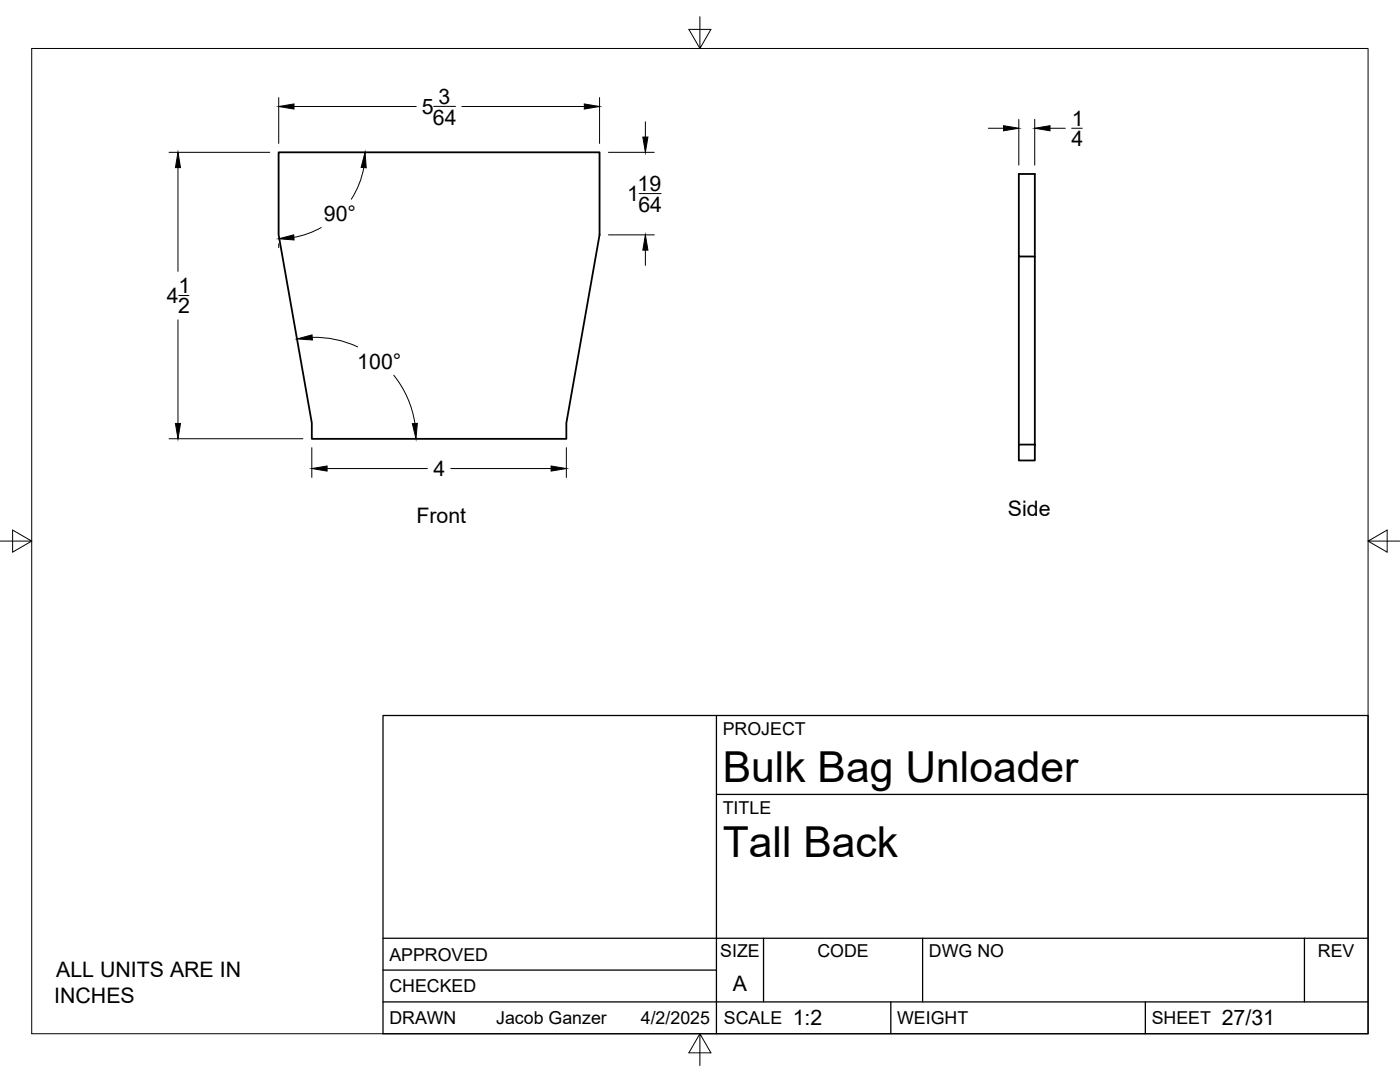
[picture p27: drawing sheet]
<svg xmlns="http://www.w3.org/2000/svg" width="279mm" height="216mm" viewBox="0 0 279 216" stroke-linecap="round" stroke-linejoin="round" font-family="sans-serif">
<defs><g id="words">
<g font-size="8.5">
<text x="144.3" y="156">Bulk Bag Unloader</text>
<text x="144.3" y="171">Tall Back</text>
</g>
<g font-size="4.3">
<text x="84.2" y="22.8">5</text>
<text x="87.5" y="20.7">3</text>
<text x="86.4" y="24.8">64</text>
<text x="213.8" y="29.1">4</text>
<text x="213.9" y="25.1">1</text>
<text x="125.2" y="40.2">1</text>
<text x="127.2" y="38.1">19</text>
<text x="64.6" y="44.1">90°</text>
<text x="127.4" y="42.2">64</text>
<text x="35.6" y="58.5">1</text>
<text x="33.3" y="60.5">4</text>
<text x="35.5" y="62.5">2</text>
<text x="71.3" y="73.6">100°</text>
<text x="86.5" y="95">4</text>
<text x="83.1" y="104.4">Front</text>
<text x="201.2" y="103">Side</text>
<text x="11.2" y="194.9">ALL UNITS ARE IN</text>
<text x="146.3" y="197.7">A</text>
<text x="10.8" y="200.1">INCHES</text>
<text x="158.2" y="204.6">1:2</text>
<text x="243.8" y="204.6">27/31</text>
</g>
<g font-size="3.5">
<text x="144.3" y="146.6">PROJECT</text>
<text x="144.3" y="162.3">TITLE</text>
<text x="77.7" y="191.7">APPROVED</text>
<text x="143.7" y="191">SIZE</text>
<text x="163.1" y="191">CODE</text>
<text x="185.4" y="191">DWG NO</text>
<text x="263" y="191">REV</text>
<text x="77.7" y="198">CHECKED</text>
<text x="77.7" y="204.4">DRAWN</text>
<text x="99" y="204.4">Jacob Ganzer</text>
<text x="127.9" y="204.4">4/2/2025</text>
<text x="144.5" y="204.4">SCALE</text>
<text x="179" y="204.4">WEIGHT</text>
<text x="229.8" y="204.4">SHEET</text>
</g>
</g></defs>
<!-- layer: Visible -->
<path d="M55.6 30.4h64.1v16.5l-6.7 37.5v3.2h-50.8v-3.2l-6.6-37.5zM203.3 51.2v37.5M206.5 51.2v-16.5h-3.2v16.5h3.2v37.5M203.3 88.7h3.2v3.2h-3.2z" fill="none" stroke="#000" stroke-width=".36"/>
<!-- layer: Border -->
<path d="M6.3 9.7h266.7v196.6h-266.7zM139.7 3.3v6.4l2.2-3.8h-4.4l2.2 3.8M0 108h6.3l-3.8-2.2v4.4l3.8-2.2M273 108l3.8 2.2v-4.4l-3.8 2.2h6.4M139.7 206.3l-2.2 3.8h4.4l-2.2-3.8v6.3" fill="none" stroke="#000" stroke-width=".2"/>
<!-- layer: Titleblock -->
<path d="M76.4 142.8h196.6v63.5h-196.6zM143 158.5h130M143 142.8v63.5M76.4 199.9h196.6M76.4 193.6h66.6M76.4 187.2h196.6M152.4 187.2v12.7M177.8 199.9v6.4M184.1 187.2v12.7M228.6 199.9v6.4M260.3 187.2v12.7" fill="none" stroke="#000" stroke-width=".25"/>
<!-- layer: FD_Dimensions -->
<g fill="none" stroke="#000" stroke-width=".2">
<path d="M55.6 19.5v9.1M119.7 19.5v9.1M33.7 30.4h20.1M35.5 33.4v20.7M58.7 21.3h24.4M72.6 33.4a17.2 17.2 0 0 1-2.5 6.3M86.6 21.2h4.3M92.2 21.3h24.4M121.4 30.4h9.2M127.6 38.6h4.3M128.8 24.3v3M197.2 25.6h3.1"/>
<path d="M203.3 23.8v9.2M206.5 23.8v9.2M209.5 25.6h3.1M213.9 25.6h2.1M35.7 59h2M55.6 48.6v.8M64.1 45.4a17.2 17.2 0 0 1-5.4 2M121.4 46.9h9.2M128.8 49.9v3.1M35.5 63.8v20.7M62.3 67.3a20.2 20.2 0 0 1 9.1 1.9M78.6 74.9a20.2 20.2 0 0 1 4.2 9.6"/>
<path d="M33.7 87.5h26.8M62.2 89.3v6M65.3 93.5h20M90 93.5h20M113 89.3v6"/>
</g>
<g fill="#000" stroke="#000" stroke-width=".2">
<path d="M35.5 30.4l.5 3h-1zM55.6 21.3l3.1-.6v1.1zM72.9 30.4l.2 3.1-1-.1zM116.6 20.7l3.1 .6-3.1 .5zM128.3 27.3h1l-.5 3.1zM200.3 25.1l3 .5-3 .5zM206.5 25.6l3-.5v1zM55.6 47.6l3-.7 .1 1zM128.8 46.9l.5 3h-1zM59.3 67.6l3-.8 .1 1zM35 84.5h1l-.5 3zM62.2 93.5l3.1-.5v1z"/>
<path d="M82.3 84.5h1l-.3 3zM110 93l3 .5-3 .5z"/>
</g>
<use href="#words"/>
</svg>
